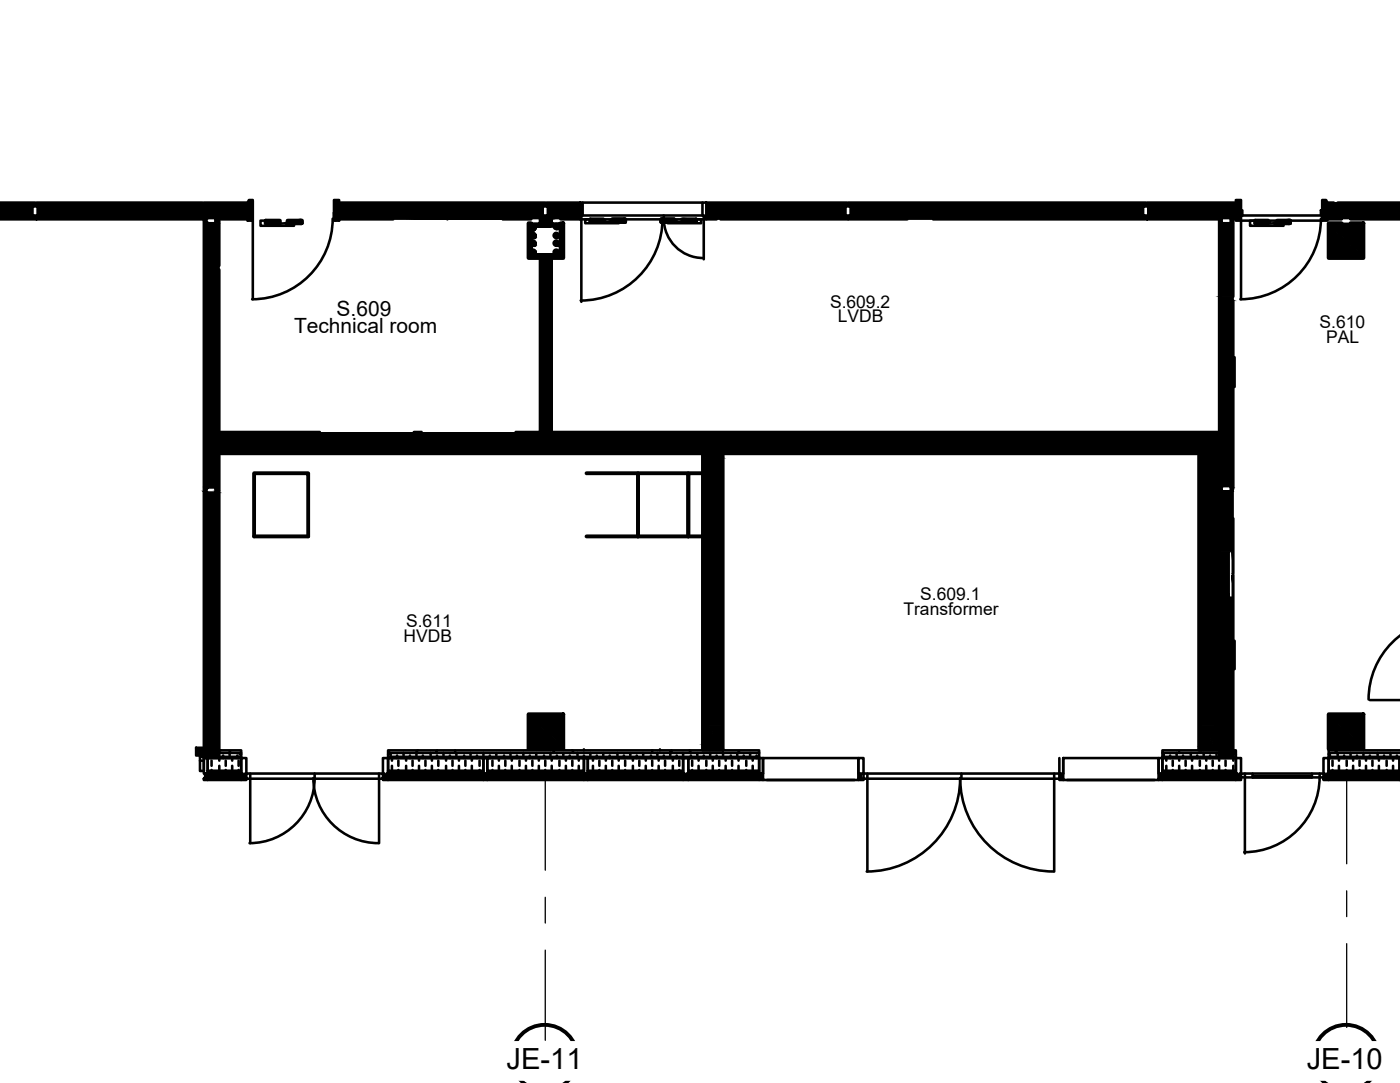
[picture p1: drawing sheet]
<svg xmlns="http://www.w3.org/2000/svg" width="46mm" height="36mm" viewBox="0 0 46 36" stroke-linecap="round" stroke-linejoin="round" font-family="sans-serif">
<defs><g id="words">
<g font-size="1">
<text x="16.6" y="35.1">JE-11</text>
<text x="42.9" y="35.1">JE-10</text>
</g>
<g font-size=".7">
<text x="9.7" y="10.9">Technical room</text>
<text x="11.1" y="10.4">S.609</text>
</g>
<g font-size=".6">
<text x="43.4" y="-.8">Atrium</text>
<text x="27.3" y="10.1">S.609.2</text>
<text x="27.5" y="10.6">LVDB</text>
<text x="43.4" y="10.8">S.610</text>
<text x="43.6" y="11.3">PAL</text>
<text x="13.3" y="21.1">HVDB</text>
<text x="13.3" y="20.6">S.611</text>
<text x="29.7" y="20.2">Transformer</text>
<text x="30.2" y="19.7">S.609.1</text>
</g>
</g></defs>
<!-- layer: A-WALL-____-PATT -->
<g fill="none" stroke="#000" stroke-width=".08">
<path d="M6.6 25h.1M6.6 24.7h.1M6.7 24.7v.1M6.9 24.8v.1M7.1 24.7v.1M7.2 24.6h.1M7.3 24.8v.1M7.5 24.7h.1M7.5 24.7v.1M7.8 24.8v.1M7.9 24.7h.1M12.8 24.7v.1"/>
<path d="M13 24.8v.1M13.3 24.7v.1M13.5 24.8v.1M13.7 24.7v.1M13.7 24.6v.1M13.9 24.8v.1M14.1 24.7v.1M14.4 24.6l-.1 .1M14.4 24.8v.1M14.6 24.7v.1M14.8 24.8v.1M15 24.6v.1"/>
<path d="M15 24.7v.1M15.2 24.8v.1M15.5 24.7v.1M15.7 24.8v.1M15.9 24.7v.1M16.1 24.8v.1M16.3 24.7v.1M16.6 24.8v.1M16.8 24.7v.1M17 24.8v.1M17.2 24.7v.1M17.4 24.8v.1"/>
<path d="M17.6 24.7v.1M17.9 24.8v.1M18.1 24.7v.1M18.2 24.6v.1M18.3 24.8v.1M18.5 24.7v.1M18.7 24.8v.1M18.8 24.6v.1M19 24.7v.1M19.2 24.6h.1M19.2 24.8v.1M19.4 24.7v.1"/>
<path d="M19.6 24.8v.1M19.8 24.7v.1M20 24.8v.1M20.3 24.7v.1M20.5 24.8v.1M20.7 24.7v.1M20.9 24.8v.1M21.1 24.7v.1M21.4 24.8v.1M21.4 24.6v.1M21.6 24.7v.1M21.7 24.6h.1"/>
<path d="M21.8 24.8v.1M22 24.7h.1M22 24.7v.1M22.1 24.6v.1M22.2 24.8v.1M22.4 24.7v.1M22.7 24.6v.1M22.7 24.8v.1M22.9 24.7v.1M23.1 24.8v.1M23.3 24.7v.1M23.5 24.8v.1"/>
<path d="M23.8 24.7v.1M24 24.8v.1M24.2 24.7v.1M24.3 24.7h.1M24.4 24.8v.1M24.6 24.7v.1M24.9 24.8v.1M38.2 24.7v.1M38.4 24.8v.1M38.7 24.7v.1M38.7 24.7h.1M38.9 24.8v.1"/>
<path d="M39.1 24.7v.1M39.3 24.8v.1M39.5 24.7v.1M39.8 24.8v.1M40 24.7v.1M40.2 24.8v.1M40.4 24.7h.1M40.4 24.7v.1M43.7 24.8v.1M43.9 24.6v.1M44 24.7v.1M44.2 24.8v.1"/>
<path d="M44.4 24.7v.1M44.6 24.8v.1M44.8 24.7v.1M45 24.8v.1M45.3 24.7v.1M45.5 24.8v.1M45.7 24.7v.1M45.9 24.8v.1"/>
</g>
<!-- layer: A-WALL-____-MCUT -->
<g fill="none" stroke="#000" stroke-width=".08">
<path d="M7.2 14.9h32.2M7.2 14.2h10.6M7.2 14.3h10.6M7.2 14.8h32.3v9.8M17.7 14.2h.1M17.7 7.2v.1M17.7 8.5v5.7M17.8 7.2v.1M17.8 8.5v5.9h-10.6M18 8.5v5.9h21.9v10.1h-.4M18 14.2h.1M18 7.2v.1"/>
<path d="M18 14.2h22.1M18 14.3h22.1M18.1 7.2v.1M18.1 8.5v5.7M23.7 14.9v9.7h-.6v-9.7h.6M23.7 15h-.5v9.5h.5M23.8 14.8v9.8M23.8 14.9h-.7v9.7h.7M39.4 14.9v9.7M6.6 24.7l1.3 .1M6.6 24.9h.1M6.7 24.6h-.1v.7h.1v-.4h1.2"/>
<path d="M12.8 24.9h12.1M24.9 24.7l-12.1 .1M38.2 24.7l2.4 .1M38.2 24.9h2.4M43.7 24.9h2.3M46 24.7l-2.3 .1"/>
</g>
<!-- layer: I-WALL-____-MCUT -->
<g fill="none" stroke="#000" stroke-width=".08">
<path d="M-.1 6.7h1.3v.1h-.1l.1 .4h-1.2M1.2 6.7h5.5v.5h-5.5zM6.7 16.1h.5v8.7h-.5zM7.2 8.7v-1.5h-.1v.1l-.4-.1v8.9l.1-.1 .4 .1v-7.2M8.3 6.8v-.1h-1.6v.5h1.6v-.1M10.5 14.2h-3.3v.7h32.2v9.7h.7v-10.4h-22v-5.7h-.4v5.7h-.8M11 6.8v-.1h6.9v.1h-.1l.1 .4h-1.4M11 7.1v.1h1.9M13.6 14.2h.3M14.7 7.2h.1M17.7 7.2h.4v.1h-.4zM19.1 6.7h-1.1v.5h1.1"/>
<path d="M23.1 14.8h.7v9.8h-.7zM23.2 6.7h4.6v.5h-4.1M23.2 7.2h.3M29.8 7.2h-1.9v-.1v-.4h9.7v.1v.4h-6.9M37.7 6.7h3v.5h-3zM40.5 9.7v-2.5l-.1 .1h-.3v-.1v8.8h.4v-6.1M40.5 16.1h-.1h-.3v8.7h.4v-5.9M40.5 17v1.8M43.8 6.7h-.3v.5h2.5M44 6.7h2M6.7 24.6h1.2v.3h-1.2M12.8 24.6h12.1v.3h-12.1z"/>
<path d="M38.2 24.6h2.4v.3h-2.4zM46 24.6h-2.3v.3h2.3"/>
</g>
<!-- layer: A-GLAZ-CWMG-OTLN -->
<g fill="none" stroke="#000" stroke-width=".08">
<path d="M6.8 25.6h1.1M7.9 25.5h.1M12.8 25.5h.1M12.8 25.6h3.1M15.9 25.5h.1M16 25.5h.1M16 25.6h3.2M19.2 25.5h.1M19.3 25.5h.1M19.3 25.6h3.1M22.4 25.5h.1M22.6 25.5h.1"/>
<path d="M22.6 25.6h2.3M24.9 25.5h.1M38.2 25.5h.1M38.2 25.6h2.4M40.6 25.5h.1M43.7 25.5h.1M43.7 25.6h2.3M46 25.5h.1"/>
</g>
<!-- layer: A-DOOR-____-OTLN -->
<g fill="none" stroke="#000" stroke-width=".08">
<path d="M8.1 6.8h.2v.3h-.2l.2-.1v-.2zM8.3 7.2h.1M8.3 7.2v2.6M10.9 7.2a2.65 2.65 0 0 1-2.6 2.6M11 6.8h.1h-.1v.2l.1 .1h-.1zM11 7.2h.1M19.1 6.7v.5zM19.1 7.1h4M19.1 6.7h4M21.8 7.2a2.69 2.69 0 0 1-2.7 2.7M21.8 7.1v.1M21.8 7.2a1.29 1.29 0 0 0 1.3 1.3"/>
<path d="M23.1 6.7h.1v.5l-.1-.1zM23.1 8.5v-1.3h-4v2.7M40.8 7.1h2.6M43.4 7.2a2.65 2.65 0 0 1-2.6 2.6M43.4 7.2h-2.6v2.6M8.1 25.4h4.5v.2h-4.5zM8.2 25.4v2.3M10.3 25.6a2.14 2.14 0 0 0 2.1 2.1M10.3 25.4v.2M10.3 25.6a2.14 2.14 0 0 1-2.1 2.1M12.5 25.4v2.3M28.4 25.4h6.4v.2h-6.4z"/>
<path d="M28.5 28.6a3.1 3.1 0 0 0 3-3 3.1 3.1 0 0 0 3.1 3M28.5 25.4v3.2M31.6 25.4v.2M34.6 25.4v3.2M40.8 25.4h2.7v.1h-2.7zM40.9 25.4v2.6M41.2 25.4v.1h1.9v-.1M41.2 25.5h1.9M43.4 25.4v.1M43.4 25.5a2.48 2.48 0 0 1-2.5 2.5M45 23h1M46 20.9a2.57 2.57 0 0 0-1 2.1"/>
</g>
<!-- layer: A-GLAZ-CURT-OTLN -->
<g fill="#000" stroke="#000" stroke-width=".03">
<path d="M6.8 25.5h1.2zM6.8 25.5h1.2zM6.8 25.4l1.2 .1zM6.8 25.4l1.2 .1z"/>
<path d="M6.8 25.5l1.2 .1zM6.8 25.5l1.2 .1z"/>
<path d="M12.7 25.5h3.2zM12.7 25.5h3.2zM12.7 25.4l3.2 .1zM12.7 25.4l3.2 .1z"/>
<path d="M12.7 25.5l3.2 .1zM12.7 25.5l3.2 .1z"/>
<path d="M16 25.5h3.2zM16 25.5h3.2zM16 25.4l3.2 .1zM16 25.4l3.2 .1z"/>
<path d="M16 25.5l3.2 .1zM16 25.5l3.2 .1z"/>
<path d="M19.3 25.5h3.2zM19.3 25.5h3.2zM19.3 25.4l3.2 .1zM19.3 25.4l3.2 .1z"/>
<path d="M19.3 25.5l3.2 .1zM19.3 25.5l3.2 .1z"/>
<path d="M22.6 25.5h2.4zM22.6 25.5h2.4zM22.6 25.4l2.4 .1zM22.6 25.4l2.4 .1z"/>
<path d="M22.6 25.5l2.4 .1zM22.6 25.5l2.4 .1z"/>
<path d="M38.2 25.5h2.4zM38.2 25.5h2.4zM38.2 25.4l2.4 .1zM38.2 25.4l2.4 .1z"/>
<path d="M38.2 25.5l2.4 .1zM38.2 25.5l2.4 .1z"/>
<path d="M43.6 25.5h2.4zM43.6 25.5h2.4zM43.6 25.4l2.4 .1zM43.6 25.4l2.4 .1z"/>
<path d="M43.6 25.5l2.4 .1zM43.6 25.5l2.4 .1z"/>
</g>
<g fill="none" stroke="#000" stroke-width=".08">
<path d="M7 25.3h.1M7 25v.2M7.2 24.9v.1M7.2 25.2v.1M7.4 25.3h.1M7.4 25v.2M7.6 24.9v.1M7.6 25.2v.1M7.8 25.3h.1M7.8 25v.2M12.9 24.9v.1M12.9 25.2v.1"/>
<path d="M13.1 25.3h.1M13.1 25v.2M13.3 24.9v.1M13.3 25.2v.1M13.6 25.3h.1M13.6 25v.2M13.8 24.9v.1M13.8 25.2v.1M14 25.3h.1M14 25v.2M14.2 24.9v.1M14.2 25.2v.1"/>
<path d="M14.4 25.3h.1M14.4 25v.2M14.7 24.9v.1M14.7 25.2v.1M14.9 25.3h.1M14.9 25v.2M15.1 24.9v.1M15.1 25.2v.1M15.3 25.3h.1M15.3 25v.2M15.5 24.9v.1M15.5 25.2v.1"/>
<path d="M15.8 25.3h.1M15.8 25v.2M16.2 25.3h.1M16.2 25v.2M16.4 24.9v.1M16.4 25.2v.1M16.6 25.3h.1M16.6 25v.2M16.8 24.9v.1M16.8 25.2v.1M17.1 25.3h.1M17.1 25v.2"/>
<path d="M17.3 24.9v.1M17.3 25.2v.1M17.5 25.3h.1M17.5 25v.2M17.7 24.9v.1M17.7 25.2v.1M17.9 25.3h.1M17.9 25v.2M18.1 24.9v.1M18.1 25.2v.1M18.4 25.3h.1M18.4 25v.2"/>
<path d="M18.6 24.9v.1M18.6 25.2v.1M18.8 25.3h.1M18.8 25v.2M19 24.9v.1M19 25.2v.1M19.5 24.9v.1M19.5 25.2v.1M19.7 25.3h.1M19.7 25v.2M19.9 24.9v.1M19.9 25.2v.1"/>
<path d="M20.1 25.3h.1M20.1 25v.2M20.3 24.9v.1M20.3 25.2v.1M20.5 25.3h.1M20.5 25v.2M20.8 24.9v.1M20.8 25.2v.1M21 25.3h.1M21 25v.2M21.2 24.9v.1M21.2 25.2v.1"/>
<path d="M21.4 25.3h.1M21.4 25v.2M21.6 24.9v.1M21.6 25.2v.1M21.9 25.3h.1M21.9 25v.2M22.1 24.9v.1M22.1 25.2v.1M22.3 25.3h.1M22.3 25v.2M22.7 25.3h.1M22.7 25v.2"/>
<path d="M23 24.9v.1M23 25.2v.1M23.2 25.3h.1M23.2 25v.2M23.4 24.9v.1M23.4 25.2v.1M23.6 25.3h.1M23.6 25v.2M23.8 24.9v.1M23.8 25.2v.1M24.1 25.3h.1M24.1 25v.2"/>
<path d="M24.3 24.9v.1M24.3 25.2v.1M24.5 25.3h.1M24.5 25v.2M24.7 24.9v.1M24.7 25.2v.1M25.1 25.4l-.1 .1M25.2 25.6h2.9M34.9 25.4v.1M35.1 25.6h2.8M38.3 24.9v.1M38.3 25.2v.1"/>
<path d="M38.5 25.3h.1M38.5 25v.2M38.7 24.9v.1M38.7 25.2v.1M39 25.3h.1M39 25v.2M39.2 24.9v.1M39.2 25.2v.1M39.4 25.3h.1M39.4 25v.2M39.6 24.9v.1M39.6 25.2v.1"/>
<path d="M39.8 25.3h.1M39.8 25v.2M40.1 24.9v.1M40.1 25.2v.1M40.3 25.3h.1M40.3 25v.2M40.5 24.9v.1M40.5 25.2v.1M43.8 25.3h.1M43.8 25v.2M44 24.9v.1M44 25.2v.1"/>
<path d="M44.2 25.3h.1M44.2 25v.2M44.5 24.9v.1M44.5 25.2v.1M44.7 25.3h.1M44.7 25v.2M44.9 24.9v.1M44.9 25.2v.1M45.1 25.3h.1M45.1 25v.2M45.3 24.9v.1M45.3 25.2v.1"/>
<path d="M45.6 25.3h.1M45.6 25v.2M45.8 24.9v.1M45.8 25.2v.1"/>
</g>
<!-- layer: A-GLAZ-CURT-MCUT -->
<g fill="none" stroke="#000" stroke-width=".08">
<path d="M6.8 25.4l1.2 .1zM6.8 25.5h1.2zM6.8 25.5l1.2 .1zM6.8 24.9h1.1v.4h-1.1zM6.8 25.3h1.1v.1h-1.1zM12.7 25.4l3.2 .1zM12.7 25.5h3.2zM12.7 25.5l3.2 .1zM12.8 24.9h3.1v.4h-3.1zM12.8 25.3h3.1v.1h-3.1zM16 25.4l3.2 .1zM16 25.5h3.2z"/>
<path d="M16 25.5l3.2 .1zM16 24.9h3.2v.4h-3.2zM16 25.3h3.2v.1h-3.2zM19.3 25.4l3.2 .1zM19.3 25.5h3.2zM19.3 25.5l3.2 .1zM19.3 24.9h3.1v.4h-3.1zM19.3 25.3h3.1v.1h-3.1zM22.6 25.4l2.4 .1zM22.6 25.5h2.4zM22.6 25.5l2.4 .1zM22.6 24.9h2.3v.4h-2.3z"/>
<path d="M22.6 25.3h2.3v.1h-2.3zM38.2 25.4l2.4 .1zM38.2 25.5h2.4zM38.2 25.5l2.4 .1zM38.2 24.9h2.4v.4h-2.4zM38.2 25.3h2.4v.1h-2.4zM43.6 25.4l2.4 .1zM43.6 25.5h2.4zM43.6 25.5l2.4 .1zM43.7 24.9h2.3v.4h-2.3zM43.7 25.3h2.3v.1h-2.3z"/>
</g>
<!-- layer: A-GLAZ-CURT-OTLN -->
<g fill="#fff" stroke="#fff" stroke-width=".03">
<path d="M25 25.4l.1 .2zM25 25.4l.1 .2z"/>
<path d="M28.2 25.4v.2zM28.2 25.4v.2z"/>
<path d="M34.9 25.4v.2zM34.9 25.4v.2z"/>
<path d="M38.1 25.4v.2zM38.1 25.4v.2z"/>
</g>
<!-- layer: A-GLAZ-CWMG-MCUT -->
<g fill="none" stroke="#000" stroke-width=".08">
<path d="M6.7 24.9h.1v.7h-.1zM7.9 24.9h.2v.7h-.2zM12.6 24.9h.2v.7h-.2zM15.9 24.9h.1v.7h-.1zM19.2 24.9h.1v.7h-.1zM22.4 24.9h.2v.7h-.2zM24.9 24.9h.2v.7h-.2zM25.1 24.9h3.1v.7h-3.1zM28.2 24.9h.2v.5h-.1v.2h.1h-.2zM34.8 24.9v.7h.1v-.7M34.9 24.9h3.2v.7h-3.2zM38.1 24.9h.1v.7h-.1z"/>
<path d="M40.6 24.9h.2v.7h-.2zM43.5 24.9h.2v.7h-.2zM46 24.9v.7"/>
</g>
<!-- layer: S-COLS-____-OTLN -->
<g fill="#000" stroke="#000" stroke-width=".03">
<path d="M43.7 7.3l.4 .1zM43.7 7.3l.4 .1z"/>
<path d="M44.4 7.3l.4 .1zM44.4 7.3l.4 .1z"/>
<path d="M43.7 7.4l1.1 1v-1zM43.7 7.4l1.1 1h-1.1z"/>
<path d="M43.7 8.4l1.1 .1zM43.7 8.4l1.1 .1z"/>
<path d="M17.4 23.5l1.1 1.1v-1.1zM17.4 23.5l1.1 1.1h-1.1z"/>
<path d="M17.4 24.6h1.1zM17.4 24.6h1.1z"/>
<path d="M43.7 23.5l1.1 1.1v-1.1zM43.7 23.5l1.1 1.1h-1.1z"/>
<path d="M43.7 24.6h1.1zM43.7 24.6h1.1z"/>
</g>
<!-- layer: A-WALL-____-PATT -->
<g fill="#000" stroke="#000" stroke-width=".03">
<path d="M1.2 6.8h5.5zM1.2 7.1h5.5zM40.5 18.1v.7z"/>
<path d="M-.1 6.8l1.2 .3v-.3zM-.1 6.8l1.2 .3h-1.2z"/>
<path d="M-.1 7.1h1.3zM-.1 7.1h1.3z"/>
<path d="M-.1 6.7l1.3 .1v-.1zM-.1 6.7l1.3 .1h-1.3z"/>
<path d="M-.1 6.8h1.3zM-.1 6.8h1.2z"/>
<path d="M-.1 7.1l1.3 .1v-.1zM-.1 7.1l1.3 .1h-1.3z"/>
<path d="M1.2 6.7l5.5 .1v-.1zM1.2 6.7l5.5 .1h-5.5zM1.2 6.8h5.5z"/>
<path d="M1.2 6.8l5.5 .3v-.3zM1.2 6.8l5.5 .3h-5.5zM1.2 7.1h5.5z"/>
<path d="M1.2 7.1l5.5 .1v-.1zM1.2 7.1l5.5 .1h-5.5z"/>
<path d="M6.7 6.8h1.4zM6.7 6.8h1.4z"/>
<path d="M6.7 7.2l.1 .1zM6.7 7.2l.1 .1h-.1z"/>
<path d="M6.7 16.1l.1 .1zM6.7 16.1l.1 .1z"/>
<path d="M6.7 16l.1 .1v-.1zM6.7 16l.1 .1z"/>
<path d="M6.7 7.2h.1zM6.7 7.2h.1z"/>
<path d="M7.1 7.2l.1 .1v-.1zM7.1 7.2l.1 .1h-.1z"/>
<path d="M6.7 7.3l.5 8.7v-8.7zM6.7 7.3l.5 8.7h-.5z"/>
<path d="M7.1 16l.1 .1v-.1zM7.1 16l.1 .1h-.1z"/>
<path d="M7.1 16.1l.1 .1zM7.1 16.1l.1 .1z"/>
<path d="M6.7 16.2l.5 8.6v-8.6zM6.7 16.2l.5 8.6h-.5z"/>
<path d="M6.7 7l1.4 .1zM6.7 7l1.4 .1z"/>
<path d="M6.7 6.7l1.6 .1v-.1zM6.7 6.7l1.6 .1h-1.6z"/>
<path d="M6.7 6.8l1.6 .2v-.2zM6.7 6.8l1.6 .2h-1.6z"/>
<path d="M6.7 7.1l1.6 .1v-.1zM6.7 7.1l1.6 .1h-1.6z"/>
<path d="M7.1 7.2h1.2zM7.1 7.2h1.2z"/>
<path d="M11 7.1h6.8zM11 7.1h6.8z"/>
<path d="M11.1 6.8h6.7zM11.1 6.8h6.7z"/>
<path d="M11 7.2h6.4zM11 7.2h6.4z"/>
<path d="M17.7 8.5v5.7zM17.7 8.5v5.7z"/>
<path d="M17.7 7.2v.1zM17.7 7.2v.1z"/>
<path d="M17.7 8.5l.1 5.7zM17.7 8.5l.1 5.7z"/>
<path d="M7.2 14.3l10.6 .1v-.1zM7.2 14.3l10.6 .1h-10.6z"/>
<path d="M17.7 7.2l.1 .1zM17.7 7.2l.1 .1z"/>
<path d="M11 6.8h6.8zM11 6.8h6.8zM11 6.8h6.8zM11 6.8h6.9z"/>
<path d="M11 6.8l6.8 .2v-.2zM11 6.8l6.8 .2h-6.8z"/>
<path d="M11.1 7l6.7 .1zM11.1 7l6.7 .1z"/>
<path d="M11 6.7l6.9 .1v-.1zM11 6.7l6.9 .1h-6.9z"/>
<path d="M11 7.1h6.9zM11 7.1h6.9z"/>
<path d="M11 7.1l6.9 .1v-.1zM11 7.1l6.9 .1h-6.9z"/>
<path d="M17.7 7.2h.2zM17.7 7.2h.2z"/>
<path d="M17.8 8.5l.2 5.8v-5.8zM17.8 8.5l.2 5.8h-.2z"/>
<path d="M17.8 14.3l.2 .1v-.1zM17.8 14.3l.2 .1h-.2z"/>
<path d="M17.8 7.2l.2 .1v-.1zM17.8 7.2l.2 .1h-.2z"/>
<path d="M18 8.5l.1 5.7zM18 8.5l.1 5.7z"/>
<path d="M18 7.2h.1zM18 7.2h.1z"/>
<path d="M18.1 8.5v.9zM18.1 8.5v.9z"/>
<path d="M18.1 9.4v4.8zM18.1 9.4v4.8z"/>
<path d="M18 6.7l1.1 .1v-.1zM18 6.7l1.1 .1h-1.1z"/>
<path d="M18 6.8h1.1zM18 6.8h1.1z"/>
<path d="M18 6.8l1.1 .3v-.3zM18 6.8l1.1 .3h-1.1z"/>
<path d="M18 7.1h1.1zM18 7.1h1.1z"/>
<path d="M18 7.1l1.1 .1v-.1zM18 7.1l1.1 .1h-1.1z"/>
<path d="M18.4 7.2h.7zM18.4 7.2h.7z"/>
<path d="M23.1 15l.1 9.5v-9.5zM23.1 15l.1 9.5h-.1z"/>
<path d="M23.1 14.9l.6 .1v-.1zM23.1 14.9l.6 .1h-.6z"/>
<path d="M23.2 15l.5 8.8v-8.8zM23.2 15l.5 8.8h-.5z"/>
<path d="M23.8 14.8v9.8zM23.8 14.8v9.8z"/>
<path d="M23.7 14.9l.1 9.7zM23.7 14.9l.1 9.7z"/>
<path d="M23.2 6.8h4.6zM23.2 6.8h4.6z"/>
<path d="M23.2 6.8l4.6 .3v-.3zM23.2 6.8l4.6 .3h-4.6z"/>
<path d="M23.2 6.7l4.6 .1v-.1zM23.2 6.7l4.6 .1h-4.6z"/>
<path d="M23.2 7.1h4.6zM23.2 7.1h4.6z"/>
<path d="M23.2 7.1l4.6 .1v-.1zM23.2 7.1l4.6 .1h-4.6z"/>
<path d="M27.9 6.8l9.7 .3v-.3zM27.9 6.8l9.7 .3h-9.7z"/>
<path d="M27.9 7.1h9.7zM27.9 7.1h9.7z"/>
<path d="M27.9 6.7l9.7 .1v-.1zM27.9 6.7l9.7 .1h-9.7z"/>
<path d="M27.9 6.8h9.7zM27.9 6.8h9.7z"/>
<path d="M27.9 7.1l9.7 .1v-.1zM27.9 7.1l9.7 .1h-9.7z"/>
<path d="M7.2 14.9h32.2zM7.2 14.9h32.2z"/>
<path d="M39.4 14.9v9.7zM39.4 14.9v9.7z"/>
<path d="M7.2 14.8l32.3 .1zM7.2 14.8l32.3 .1z"/>
<path d="M39.4 14.9l.1 9.7zM39.4 14.9l.1 9.7z"/>
<path d="M7.2 14.4l32.7 .4v-.4zM7.2 14.4l32.7 .4h-32.7z"/>
<path d="M39.5 14.8l.4 9v-9zM39.5 14.8l.4 9h-.4z"/>
<path d="M18 14.3l22.1 .1v-.1zM18 14.3l22.1 .1h-22.1z"/>
<path d="M39.9 14.4l.2 10.1v-10.1zM39.9 14.4l.2 10.1h-.2z"/>
<path d="M40.1 7.2v.1zM40.1 7.2v.1z"/>
<path d="M37.7 7.2h2.4zM37.7 7.2h2.4z"/>
<path d="M40.1 18.1l.3 1.5v-1.5zM40.1 18.1l.3 1.5h-.3z"/>
<path d="M40.4 7.2l.1 .1zM40.4 7.2l.1 .1z"/>
<path d="M40.1 7.3l.4 2.4v-2.4zM40.1 7.3l.4 2.4h-.4z"/>
<path d="M40.1 9.7l.4 .2v-.2zM40.1 9.7l.4 .2h-.4z"/>
<path d="M40.1 9.9l.4 6.1v-6.1zM40.1 9.9l.4 6.1h-.4z"/>
<path d="M40.4 16h.1zM40.4 16h.1z"/>
<path d="M40.4 16.1h.1zM40.4 16.1h.1z"/>
<path d="M40.1 16.1l.4 2v-2zM40.1 16.1l.4 2h-.4z"/>
<path d="M40.5 18.9v.7zM40.5 18.9v.7z"/>
<path d="M40.1 19.6l.4 5.2v-5.2zM40.1 19.6l.4 5.2h-.4z"/>
<path d="M37.7 6.7l3 .1v-.1zM37.7 6.7l3 .1h-3z"/>
<path d="M37.7 6.8h3zM37.7 6.8h3z"/>
<path d="M37.7 6.8l3 .3v-.3zM37.7 6.8l3 .3h-3z"/>
<path d="M37.7 7.1h3zM37.7 7.1h3z"/>
<path d="M37.7 7.1l3 .1v-.1zM37.7 7.1l3 .1h-3z"/>
<path d="M40.4 7.2h.3zM40.4 7.2h.3z"/>
<path d="M43.5 7.2h.6zM43.5 7.2h.6z"/>
<path d="M43.5 6.7l2.5 .1v-.1zM43.5 6.7l2.5 .1h-2.5z"/>
<path d="M43.5 6.8h2.5zM43.5 6.8h2.5z"/>
<path d="M43.5 6.8l2.5 .3v-.3zM43.5 6.8l2.5 .3h-2.5z"/>
<path d="M43.5 7.1h2.5zM43.5 7.1h2.5z"/>
<path d="M43.5 7.1l2.5 .1v-.1zM43.5 7.1l2.5 .1h-2.5z"/>
<path d="M44.4 7.2h1.6zM44.4 7.2h1.6z"/>
<path d="M23.1 24.5l.6 .1v-.1zM23.1 24.5l.6 .1h-.6z"/>
<path d="M23.2 23.8l.5 .7v-.7zM23.2 23.8l.5 .7h-.5z"/>
<path d="M39.5 23.8l.4 .7v-.7zM39.5 23.8l.4 .7h-.4z"/>
<path d="M39.5 24.5l.6 .1v-.1zM39.5 24.5l.6 .1h-.6z"/>
</g>
<!-- layer: S-COLS-____-MCUT -->
<path d="M17.4 7.3h1.1v1.2h-1.1zM43.7 7.3h1.1v1.2h-1.1zM17.4 23.5h1.1v1.1h-1.1zM43.7 23.5h1.1v1.1h-1.1z" fill="none" stroke="#000" stroke-width=".13"/>
<!-- layer: S-RBAR-____-OTLN -->
<path d="M17.4 7.5l.1 .9M17.4 7.5v.8M17.5 7.4h-.1M17.5 8.4h.9h-.9M17.5 7.4h.6zM18.4 7.4h.1M18.4 7.4h-.9h.9M18.4 8.3v-.8v.8M18.4 8.3v.1" fill="none" stroke="#000" stroke-width=".13"/>
<!-- layer: S-BEAM-____-OTLN -->
<path d="M8.3 15.5h1.8v2.1h-1.8zM19.3 15.5h1.7v2.1v-2.1h1.6v2.1v-2.1h.5M19.3 17.6h3.8" fill="none" stroke="#000" stroke-width=".13"/>
<!-- layer: S-RBAR-____-MCUT -->
<g fill="none" stroke="#000" stroke-width=".13">
<path d="M17.5 7.5h.1zM17.5 7.7l.1 .1zM17.5 8l.1 .1zM17.5 8.3h.1zM18.3 8.3h.1M18.3 7.4v.1zM18.3 7.7v.1zM18.3 8v.1z"/>
<circle cx="17.5" cy="7.5" r=".06"/>
<circle cx="17.5" cy="7.7" r=".06"/>
<circle cx="17.5" cy="8" r=".06"/>
<circle cx="17.5" cy="8.3" r=".06"/>
<circle cx="18.3" cy="8" r=".06"/>
<circle cx="18.3" cy="7.7" r=".06"/>
<circle cx="18.3" cy="7.4" r=".06"/>
<circle cx="18.3" cy="8.3" r=".06"/>
</g>
<g fill="#000" stroke="#000" stroke-width=".03">
<path d="M17.5 7.5h.1zM17.5 7.8h.1zM17.5 8l.1 .1zM17.5 8.3h.1zM17.5 8.1h.1zM18.3 8v.1zM18.3 7.5h.1zM18.3 8.3h.1z"/>
<path d="M17.5 7.5h.1zM17.5 7.5h.1z"/>
<path d="M17.5 7.8h.1zM17.5 7.8h.1z"/>
<path d="M17.5 7.7h.1zM17.5 7.7h.1zM17.5 7.7h.1zM17.5 7.7h.1zM17.5 7.7h.1zM17.5 7.7h.1z"/>
<path d="M17.5 8l.1 .1zM17.5 8.1h.1z"/>
<path d="M17.5 8h.1zM17.5 8h.1zM17.5 8h.1zM17.5 8h.1zM17.5 8h.1zM17.5 8h.1zM17.5 8h.1zM17.5 8h.1zM17.5 8h.1zM17.5 8h.1zM17.5 8h.1zM17.5 8h.1zM17.5 8h.1zM17.5 8h.1zM17.5 8h.1zM17.5 8h.1zM17.5 8h.1zM17.5 8h.1z"/>
<path d="M17.5 8.3h.1zM17.5 8.3h.1z"/>
<path d="M17.5 8.3h.1zM17.5 8.3h.1zM17.5 8.3h.1zM17.5 8.3h.1zM17.5 8.3h.1zM17.5 8.3h.1zM17.5 8.3h.1zM17.5 8.3h.1zM17.5 8.3h.1zM17.5 8.3h.1zM17.5 8.3h.1zM17.5 8.3h.1z"/>
<path d="M17.5 7.7l.1 .1zM17.5 7.7l.1 .1z"/>
<path d="M17.5 8h.1zM17.5 8h.1z"/>
<path d="M17.5 7.5h.1zM17.5 7.5h.1z"/>
<path d="M17.5 7.5h.1zM17.5 7.5h.1zM17.5 7.5h.1zM17.5 7.5h.1zM17.5 7.5h.1zM17.5 7.5h.1zM17.5 7.5h.1zM17.5 7.5h.1zM17.5 7.5h.1zM17.5 7.5h.1zM17.5 7.5h.1zM17.5 7.5h.1zM17.5 7.5h.1zM17.5 7.5h.1z"/>
<path d="M17.5 7.5h.1zM17.5 7.5h.1zM17.5 7.5h.1zM17.5 7.5h.1zM17.5 7.5h.1zM17.5 7.5h.1zM17.5 7.5h.1zM17.5 7.5h.1zM17.5 7.5h.1zM17.5 7.5h.1zM17.5 7.5h.1zM17.5 7.5h.1zM17.5 7.5h.1zM17.5 7.5h.1zM17.5 7.5h.1zM17.5 7.5h.1z"/>
<path d="M17.5 7.7l.1 .1zM17.5 7.7l.1 .1zM17.5 7.8h.1zM17.5 7.8h.1zM17.5 7.8h.1zM17.5 7.8h.1zM17.5 7.8h.1zM17.5 7.8h.1zM17.5 7.8h.1zM17.5 7.8h.1zM17.5 7.8h.1zM17.5 7.8h.1zM17.5 7.8h.1zM17.5 7.8h.1zM17.5 7.8h.1zM17.5 7.8h.1zM17.5 7.8h.1zM17.5 7.8h.1zM17.5 7.8h.1zM17.5 7.8h.1z"/>
<path d="M17.5 7.8h.1zM17.5 7.8h.1zM17.5 7.8h.1zM17.5 7.8h.1z"/>
<path d="M17.5 8l.1 .1zM17.5 8l.1 .1zM17.5 8.1h.1zM17.5 8.1h.1zM17.5 8.1h.1zM17.5 8.1h.1zM17.5 8.1h.1zM17.5 8.1h.1zM17.5 8.1h.1zM17.5 8.1h.1zM17.5 8.1h.1zM17.5 8.1h.1z"/>
<path d="M17.5 8.3h.1zM17.5 8.3h.1z"/>
<path d="M17.5 8.3h.1zM17.5 8.3h.1zM17.5 8.3h.1zM17.5 8.3h.1zM17.5 8.3h.1zM17.5 8.3h.1zM17.5 8.3h.1zM17.5 8.3h.1zM17.5 8.3h.1zM17.5 8.3h.1zM17.5 8.3h.1zM17.5 8.3h.1zM17.5 8.3h.1zM17.5 8.3h.1zM17.5 8.3h.1zM17.5 8.3h.1zM17.5 8.3h.1zM17.5 8.3h.1z"/>
<path d="M18.3 7.5h.1zM18.3 7.5h.1zM18.3 7.5h.1zM18.3 7.5h.1zM18.3 7.5h.1zM18.3 7.5h.1z"/>
<path d="M18.3 7.8h.1zM18.3 7.8h.1zM18.3 7.8h.1zM18.3 7.8h.1zM18.3 7.8h.1zM18.3 7.8h.1zM18.3 7.8h.1zM18.3 7.8h.1zM18.3 7.8h.1zM18.3 7.8h.1zM18.3 7.8h.1z"/>
<path d="M18.3 7.5h.1zM18.3 7.5h.1zM18.3 7.5h.1zM18.3 7.5h.1z"/>
<path d="M18.3 8h.1zM18.3 8h.1zM18.3 8h.1zM18.3 8h.1zM18.3 8h.1zM18.3 8h.1zM18.3 8h.1zM18.3 8h.1zM18.3 8h.1zM18.3 8h.1z"/>
<path d="M18.3 8h.1zM18.3 8v.1z"/>
<path d="M18.3 8.3h.1zM18.3 8.3h.1z"/>
<path d="M18.3 8.3h.1zM18.3 8.3h.1zM18.3 8.3h.1zM18.3 8.3h.1zM18.3 8.3h.1zM18.3 8.3h.1zM18.3 8.3h.1zM18.3 8.3h.1z"/>
</g>
<!-- layer: A-GENM-____-OTLN -->
<path d="M8.7 7.2h-.1v.2h1.1v-.1M8.8 7.3h.1M9.4 7.3l-.6 .1M19.4 7.2h-.2v.1h1.1M19.5 7.3h.5M22.2 7.3h.6M22.9 7.2h.1v.1h-1.1M41.2 7.2h-.1v.2h1.1v-.1M41.3 7.3h.1M41.9 7.3l-.6 .1" fill="none" stroke="#000" stroke-width=".08"/>
<!-- layer: A-GENM-____-HDLN -->
<g fill="none" stroke="#000" stroke-width=".13">
<path d="M9.2 7.3h-.4M9.2 7.2h-.5v.1h.5M9.4 7.2h.5v.1h-.5M9.5 7.3l.4-.1v.1M9.9 7.3h.1M19.5 7.3h.1M19.8 7.2h-.4v.1h.4M19.9 7.2l-.5 .1M20.1 7.2h.4v.1h-.5M20.5 7.2v.1M20.5 7.2h.1M21.8 7.2v.1"/>
<path d="M21.8 7.2h.1M22.1 7.2h-.4v.1h.5M22.4 7.2l.4 .1M22.4 7.2h.5v.1h-.5M22.8 7.3h.1M41.3 7.3h.1M41.7 7.2h-.5v.1h.5M41.7 7.3h-.4M42 7.3l.4-.1-.1 .1M42 7.2h.4v.1h-.5M42.3 7.3h.1"/>
</g>
<!-- layer: A-DOOR-FRAM-MCUT -->
<path d="M8.3 6.8v-.1h-.2l.1-.1h.1v.6h-.2h.2v-.1M11 6.8v-.1h.1v-.1h-.1v.6h.1h-.1v-.1M40.6 6.6h.2v.6h-.2h.1v-.5h-.1zM43.4 6.6l.2 .1h-.1v.5h.1h-.2z" fill="none" stroke="#000" stroke-width=".08"/>
<!-- layer: A-DOOR-____-MCUT -->
<path d="M11 7v.2zM40.8 6.9v.2zM43.4 6.9v.2z" fill="none" stroke="#000" stroke-width=".08"/>
<!-- layer: I-FURN-____-MCUT -->
<path d="M40.5 11.7l.1 1zM40.5 21l.1 1z" fill="none" stroke="#000" stroke-width=".08"/>
<!-- layer: A-DOOR-FRAM-OTLN -->
<path d="M8.1 7.2h.1M11.1 7.2h.1" fill="none" stroke="#000" stroke-width=".08"/>
<!-- layer: S-JNTS -->
<path d="M6.4 24.6l.3 .2v-.2zM6.4 24.6l.3 .2h-.3z" fill="#000" stroke="#000" stroke-width=".03"/>
<path d="M6.4 24.6h.3v.2h-.3z" fill="none" stroke="#000" stroke-width=".08"/>
<!-- layer: S-GRID-____-OTLN -->
<path d="M17.9 25.6v3M17.9 29.5v.8M17.9 31.2v3M44.2 25.6v2.8M44.2 29.3v.8M44.2 31v2.7" fill="none" stroke="#000" stroke-width=".04"/>
<!-- layer: S-GRID-____-IDEN -->
<path d="M17.3 35.6a1.08 1.08 0 0 1-.2-1.6 1.08 1.08 0 0 1 1.6 0 1.08 1.08 0 0 1-.2 1.6M43.6 35.6a1.08 1.08 0 0 1-.2-1.6 1.08 1.08 0 0 1 1.6 0 1.08 1.08 0 0 1-.2 1.6" fill="none" stroke="#000" stroke-width=".13"/>
<g fill="#fff" stroke="#fff" stroke-width=".03">
<path d="M42.8 34.2v1.3l3.2-1.3zM42.8 35.5l3.2-1.3v1.3z"/>
<path d="M16.5 34.2v1.3l3.4-1.3zM16.5 35.5l3.4-1.3v1.3z"/>
</g>
<use href="#words"/>
</svg>
